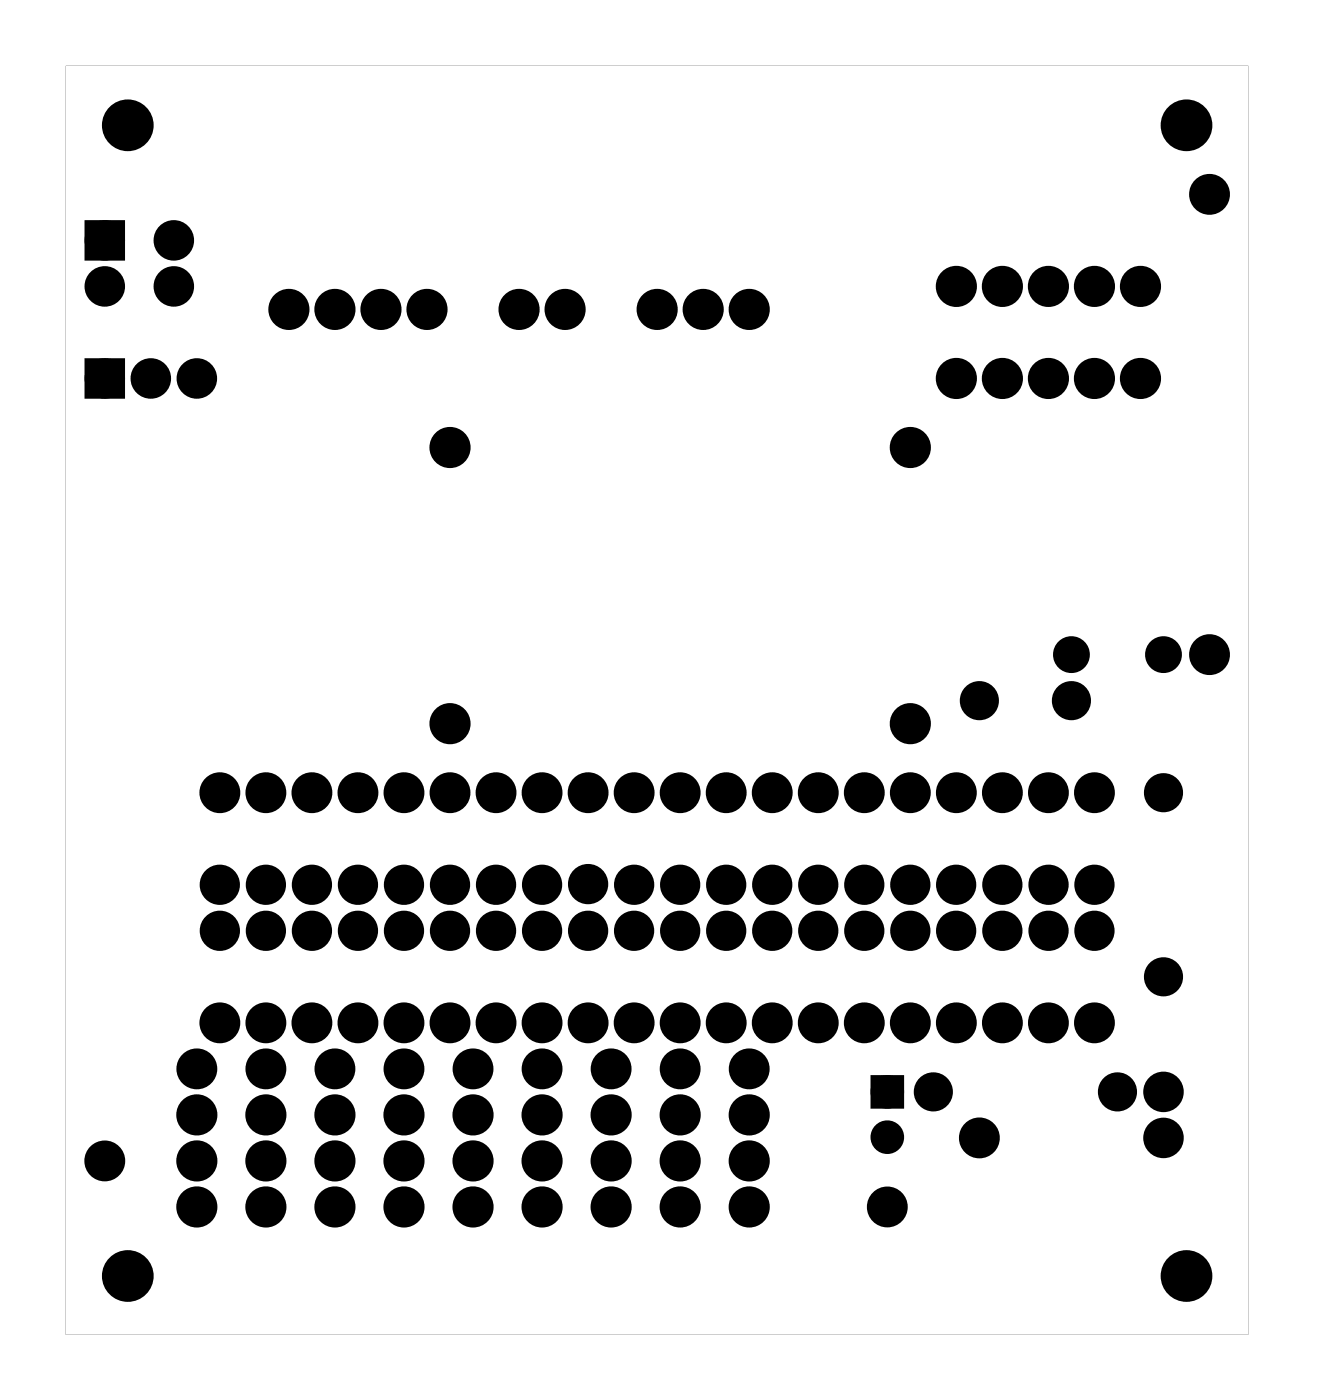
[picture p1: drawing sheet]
<svg xmlns="http://www.w3.org/2000/svg" width="73mm" height="77mm" viewBox="0 0 73 77" stroke-linecap="round" stroke-linejoin="round" font-family="sans-serif">
<g fill="#000">
<path d="M5 12.5h1.5v1.5h-1.5zM5 20.1h1.5v1.5h-1.5zM48.4 59.7h1.2v1.2h-1.2z"/>
<path d="M3.6 3.6v70.1h65.3v-70.1zM3.6 3.6h65.3v70.1h-65.3z"/>
</g>
<g fill="#000">
<circle cx="5.8" cy="15.8" r=".74"/>
<circle cx="5.8" cy="13.3" r=".74"/>
<circle cx="7.1" cy="6.9" r="1.3"/>
<circle cx="9.6" cy="15.8" r=".74"/>
<circle cx="9.6" cy="13.3" r=".74"/>
<circle cx="15.9" cy="17.1" r=".75"/>
<circle cx="18.5" cy="17.1" r=".75"/>
<circle cx="21" cy="17.1" r=".75"/>
<circle cx="23.6" cy="17.1" r=".75"/>
<circle cx="28.6" cy="17.1" r=".75"/>
<circle cx="31.2" cy="17.1" r=".75"/>
<circle cx="36.3" cy="17.1" r=".75"/>
<circle cx="38.8" cy="17.1" r=".75"/>
<circle cx="41.3" cy="17.1" r=".75"/>
<circle cx="52.8" cy="15.8" r=".75"/>
<circle cx="55.3" cy="15.8" r=".75"/>
<circle cx="57.9" cy="15.8" r=".75"/>
<circle cx="60.4" cy="15.8" r=".75"/>
<circle cx="62.9" cy="15.8" r=".75"/>
<circle cx="65.5" cy="6.9" r="1.3"/>
<circle cx="66.7" cy="10.7" r=".75"/>
<circle cx="5.8" cy="20.9" r=".74"/>
<circle cx="8.3" cy="20.9" r=".74"/>
<circle cx="10.9" cy="20.9" r=".74"/>
<circle cx="24.8" cy="24.7" r=".75"/>
<circle cx="24.8" cy="39.9" r=".75"/>
<circle cx="50.2" cy="24.7" r=".75"/>
<circle cx="50.2" cy="39.9" r=".75"/>
<circle cx="52.8" cy="20.9" r=".75"/>
<circle cx="54" cy="38.7" r=".7"/>
<circle cx="55.3" cy="20.9" r=".75"/>
<circle cx="57.9" cy="20.9" r=".75"/>
<circle cx="59.1" cy="38.7" r=".7"/>
<circle cx="59.1" cy="36.1" r=".64"/>
<circle cx="60.4" cy="20.9" r=".75"/>
<circle cx="62.9" cy="20.9" r=".75"/>
<circle cx="64.2" cy="36.1" r=".64"/>
<circle cx="66.7" cy="36.1" r=".75"/>
<circle cx="10.9" cy="59" r=".75"/>
<circle cx="12.1" cy="48.8" r=".74"/>
<circle cx="12.1" cy="51.4" r=".74"/>
<circle cx="12.1" cy="43.7" r=".75"/>
<circle cx="12.1" cy="56.4" r=".75"/>
<circle cx="14.7" cy="51.4" r=".74"/>
<circle cx="14.7" cy="48.8" r=".74"/>
<circle cx="14.7" cy="43.7" r=".75"/>
<circle cx="14.7" cy="56.4" r=".75"/>
<circle cx="14.7" cy="59" r=".75"/>
<circle cx="17.2" cy="51.4" r=".74"/>
<circle cx="17.2" cy="48.8" r=".74"/>
<circle cx="17.2" cy="43.7" r=".75"/>
<circle cx="17.2" cy="56.4" r=".75"/>
<circle cx="18.5" cy="59" r=".75"/>
<circle cx="19.8" cy="51.4" r=".74"/>
<circle cx="19.8" cy="48.8" r=".74"/>
<circle cx="19.8" cy="43.7" r=".75"/>
<circle cx="19.8" cy="56.4" r=".75"/>
<circle cx="22.3" cy="51.4" r=".74"/>
<circle cx="22.3" cy="48.8" r=".74"/>
<circle cx="22.3" cy="43.7" r=".75"/>
<circle cx="22.3" cy="56.4" r=".75"/>
<circle cx="22.3" cy="59" r=".75"/>
<circle cx="24.8" cy="51.4" r=".74"/>
<circle cx="24.8" cy="48.8" r=".74"/>
<circle cx="24.8" cy="43.7" r=".75"/>
<circle cx="24.8" cy="56.4" r=".75"/>
<circle cx="26.1" cy="59" r=".75"/>
<circle cx="27.4" cy="48.8" r=".74"/>
<circle cx="27.4" cy="51.4" r=".74"/>
<circle cx="27.4" cy="43.7" r=".75"/>
<circle cx="27.4" cy="56.4" r=".75"/>
<circle cx="29.9" cy="51.4" r=".74"/>
<circle cx="29.9" cy="48.8" r=".74"/>
<circle cx="29.9" cy="43.7" r=".75"/>
<circle cx="29.9" cy="56.4" r=".75"/>
<circle cx="29.9" cy="59" r=".75"/>
<circle cx="32.5" cy="51.4" r=".74"/>
<circle cx="32.5" cy="48.8" r=".74"/>
<circle cx="32.5" cy="43.7" r=".75"/>
<circle cx="32.5" cy="56.4" r=".75"/>
<circle cx="33.7" cy="59" r=".75"/>
<circle cx="35" cy="51.4" r=".74"/>
<circle cx="35" cy="48.8" r=".74"/>
<circle cx="35" cy="43.7" r=".75"/>
<circle cx="35" cy="56.4" r=".75"/>
<circle cx="37.5" cy="51.4" r=".74"/>
<circle cx="37.5" cy="48.8" r=".74"/>
<circle cx="37.5" cy="43.7" r=".75"/>
<circle cx="37.5" cy="59" r=".75"/>
<circle cx="37.5" cy="56.4" r=".75"/>
<circle cx="40.1" cy="51.4" r=".74"/>
<circle cx="40.1" cy="48.8" r=".74"/>
<circle cx="40.1" cy="43.7" r=".75"/>
<circle cx="40.1" cy="56.4" r=".75"/>
<circle cx="41.3" cy="59" r=".75"/>
<circle cx="42.6" cy="51.4" r=".74"/>
<circle cx="42.6" cy="48.8" r=".74"/>
<circle cx="42.6" cy="43.7" r=".75"/>
<circle cx="42.6" cy="56.4" r=".75"/>
<circle cx="45.2" cy="51.4" r=".74"/>
<circle cx="45.2" cy="48.8" r=".74"/>
<circle cx="45.2" cy="43.7" r=".75"/>
<circle cx="45.2" cy="56.4" r=".75"/>
<circle cx="47.7" cy="51.4" r=".74"/>
<circle cx="47.7" cy="48.8" r=".74"/>
<circle cx="47.7" cy="43.7" r=".75"/>
<circle cx="47.7" cy="56.4" r=".75"/>
<circle cx="50.2" cy="51.4" r=".74"/>
<circle cx="50.2" cy="48.8" r=".74"/>
<circle cx="50.2" cy="43.7" r=".75"/>
<circle cx="50.2" cy="56.4" r=".75"/>
<circle cx="52.8" cy="51.4" r=".74"/>
<circle cx="52.8" cy="48.8" r=".74"/>
<circle cx="52.8" cy="43.7" r=".75"/>
<circle cx="52.8" cy="56.4" r=".75"/>
<circle cx="55.3" cy="51.4" r=".74"/>
<circle cx="55.3" cy="48.8" r=".74"/>
<circle cx="55.3" cy="43.7" r=".75"/>
<circle cx="55.3" cy="56.4" r=".75"/>
<circle cx="57.9" cy="43.7" r=".75"/>
<circle cx="57.9" cy="56.4" r=".75"/>
<circle cx="57.9" cy="51.4" r=".74"/>
<circle cx="57.9" cy="48.8" r=".74"/>
<circle cx="60.4" cy="51.4" r=".74"/>
<circle cx="60.4" cy="48.8" r=".74"/>
<circle cx="60.4" cy="43.7" r=".75"/>
<circle cx="60.4" cy="56.4" r=".75"/>
<circle cx="64.2" cy="43.7" r=".7"/>
<circle cx="64.2" cy="53.9" r=".7"/>
<circle cx="5.8" cy="64.1" r=".75"/>
<circle cx="7.1" cy="70.4" r="1.3"/>
<circle cx="10.9" cy="66.6" r=".75"/>
<circle cx="10.9" cy="64.1" r=".75"/>
<circle cx="10.9" cy="61.5" r=".75"/>
<circle cx="14.7" cy="66.6" r=".75"/>
<circle cx="14.7" cy="61.5" r=".75"/>
<circle cx="14.7" cy="64.1" r=".75"/>
<circle cx="18.5" cy="66.6" r=".75"/>
<circle cx="18.5" cy="64.1" r=".75"/>
<circle cx="18.5" cy="61.5" r=".75"/>
<circle cx="22.3" cy="66.6" r=".75"/>
<circle cx="22.3" cy="64.1" r=".75"/>
<circle cx="22.3" cy="61.5" r=".75"/>
<circle cx="26.1" cy="66.6" r=".75"/>
<circle cx="26.1" cy="64.1" r=".75"/>
<circle cx="26.1" cy="61.5" r=".75"/>
<circle cx="29.9" cy="66.6" r=".75"/>
<circle cx="29.9" cy="64.1" r=".75"/>
<circle cx="29.9" cy="61.5" r=".75"/>
<circle cx="33.7" cy="66.6" r=".75"/>
<circle cx="33.7" cy="61.5" r=".75"/>
<circle cx="33.7" cy="64.1" r=".75"/>
<circle cx="37.5" cy="66.6" r=".75"/>
<circle cx="37.5" cy="64.1" r=".75"/>
<circle cx="37.5" cy="61.5" r=".75"/>
<circle cx="41.3" cy="66.6" r=".75"/>
<circle cx="41.3" cy="64.1" r=".75"/>
<circle cx="41.3" cy="61.5" r=".75"/>
<circle cx="49" cy="60.3" r=".6"/>
<circle cx="49" cy="62.8" r=".6"/>
<circle cx="49" cy="66.6" r=".75"/>
<circle cx="51.5" cy="60.3" r=".7"/>
<circle cx="54" cy="62.8" r=".75"/>
<circle cx="61.7" cy="60.3" r=".7"/>
<circle cx="64.2" cy="60.3" r=".74"/>
<circle cx="64.2" cy="62.8" r=".74"/>
<circle cx="65.5" cy="70.4" r="1.3"/>
</g>
<g fill="none" stroke="#000" stroke-width=".25">
<circle cx="7.1" cy="6.9" r="1.3"/>
<circle cx="65.5" cy="6.9" r="1.3"/>
<circle cx="7.1" cy="70.4" r="1.3"/>
<circle cx="65.5" cy="70.4" r="1.3"/>
</g>
<g fill="none" stroke="#000" stroke-width=".75" stroke-linecap="butt">
<circle cx="66.7" cy="10.7" r=".75"/>
<circle cx="66.7" cy="36.1" r=".75"/>
<circle cx="10.9" cy="59" r=".75"/>
<circle cx="12.1" cy="48.8" r=".74"/>
<circle cx="12.1" cy="51.4" r=".74"/>
<circle cx="12.1" cy="56.4" r=".75"/>
<circle cx="12.1" cy="43.7" r=".75"/>
<circle cx="14.7" cy="51.4" r=".74"/>
<circle cx="14.7" cy="48.8" r=".74"/>
<circle cx="14.7" cy="56.4" r=".75"/>
<circle cx="14.7" cy="43.7" r=".75"/>
<circle cx="14.7" cy="59" r=".75"/>
<circle cx="17.2" cy="51.4" r=".74"/>
<circle cx="17.2" cy="48.8" r=".74"/>
<circle cx="17.2" cy="56.4" r=".75"/>
<circle cx="17.2" cy="43.7" r=".75"/>
<circle cx="18.5" cy="59" r=".75"/>
<circle cx="19.8" cy="51.4" r=".74"/>
<circle cx="19.8" cy="48.8" r=".74"/>
<circle cx="19.8" cy="56.4" r=".75"/>
<circle cx="19.8" cy="43.7" r=".75"/>
<circle cx="22.3" cy="51.4" r=".74"/>
<circle cx="22.3" cy="48.8" r=".74"/>
<circle cx="22.3" cy="43.7" r=".75"/>
<circle cx="22.3" cy="59" r=".75"/>
<circle cx="22.3" cy="56.4" r=".75"/>
<circle cx="24.8" cy="51.4" r=".74"/>
<circle cx="24.8" cy="48.8" r=".74"/>
<circle cx="24.8" cy="56.4" r=".75"/>
<circle cx="24.8" cy="43.7" r=".75"/>
<circle cx="26.1" cy="59" r=".75"/>
<circle cx="27.4" cy="48.8" r=".74"/>
<circle cx="27.4" cy="51.4" r=".74"/>
<circle cx="27.4" cy="56.4" r=".75"/>
<circle cx="27.4" cy="43.7" r=".75"/>
<circle cx="29.9" cy="51.4" r=".74"/>
<circle cx="29.9" cy="48.8" r=".74"/>
<circle cx="29.9" cy="59" r=".75"/>
<circle cx="29.9" cy="43.7" r=".75"/>
<circle cx="29.9" cy="56.4" r=".75"/>
<circle cx="32.5" cy="48.8" r=".74"/>
<circle cx="32.5" cy="51.4" r=".74"/>
<circle cx="32.5" cy="43.7" r=".75"/>
<circle cx="32.5" cy="56.4" r=".75"/>
<circle cx="33.7" cy="59" r=".75"/>
<circle cx="35" cy="51.4" r=".74"/>
<circle cx="35" cy="48.8" r=".74"/>
<circle cx="35" cy="43.7" r=".75"/>
<circle cx="35" cy="56.4" r=".75"/>
<circle cx="37.5" cy="51.4" r=".74"/>
<circle cx="37.5" cy="48.8" r=".74"/>
<circle cx="37.5" cy="43.7" r=".75"/>
<circle cx="37.5" cy="56.4" r=".75"/>
<circle cx="37.5" cy="59" r=".75"/>
<circle cx="40.1" cy="51.4" r=".74"/>
<circle cx="40.1" cy="48.8" r=".74"/>
<circle cx="40.1" cy="43.7" r=".75"/>
<circle cx="40.1" cy="56.4" r=".75"/>
<circle cx="41.3" cy="59" r=".75"/>
<circle cx="42.6" cy="51.4" r=".74"/>
<circle cx="42.6" cy="48.8" r=".74"/>
<circle cx="42.6" cy="43.7" r=".75"/>
<circle cx="42.6" cy="56.4" r=".75"/>
<circle cx="45.2" cy="51.4" r=".74"/>
<circle cx="45.2" cy="48.8" r=".74"/>
<circle cx="45.2" cy="56.4" r=".75"/>
<circle cx="45.2" cy="43.7" r=".75"/>
<circle cx="47.7" cy="51.4" r=".74"/>
<circle cx="47.7" cy="48.8" r=".74"/>
<circle cx="47.7" cy="43.7" r=".75"/>
<circle cx="47.7" cy="56.4" r=".75"/>
<circle cx="50.2" cy="51.4" r=".74"/>
<circle cx="50.2" cy="48.8" r=".74"/>
<circle cx="50.2" cy="43.7" r=".75"/>
<circle cx="50.2" cy="56.4" r=".75"/>
<circle cx="52.8" cy="51.4" r=".74"/>
<circle cx="52.8" cy="48.8" r=".74"/>
<circle cx="52.8" cy="43.7" r=".75"/>
<circle cx="52.8" cy="56.4" r=".75"/>
<circle cx="55.3" cy="51.4" r=".74"/>
<circle cx="55.3" cy="48.8" r=".74"/>
<circle cx="55.3" cy="56.4" r=".75"/>
<circle cx="55.3" cy="43.7" r=".75"/>
<circle cx="57.9" cy="56.4" r=".75"/>
<circle cx="57.9" cy="43.7" r=".75"/>
<circle cx="57.9" cy="51.4" r=".74"/>
<circle cx="57.9" cy="48.8" r=".74"/>
<circle cx="60.4" cy="51.4" r=".74"/>
<circle cx="60.4" cy="48.8" r=".74"/>
<circle cx="60.4" cy="56.4" r=".75"/>
<circle cx="60.4" cy="43.7" r=".75"/>
<circle cx="5.8" cy="64.1" r=".75"/>
<circle cx="49" cy="66.6" r=".75"/>
<circle cx="54" cy="62.8" r=".75"/>
</g>
<g fill="none" stroke="#000" stroke-width=".76" stroke-linecap="butt">
<path d="M5 12.5h1.5v1.5h-1.5zM5 20.1h1.5v1.5h-1.5z"/>
<circle cx="5.8" cy="13.3" r=".74"/>
<circle cx="5.8" cy="15.8" r=".74"/>
<circle cx="9.6" cy="13.3" r=".74"/>
<circle cx="9.6" cy="15.8" r=".74"/>
<circle cx="15.9" cy="17.1" r=".75"/>
<circle cx="18.5" cy="17.1" r=".75"/>
<circle cx="21" cy="17.1" r=".75"/>
<circle cx="23.6" cy="17.1" r=".75"/>
<circle cx="28.6" cy="17.1" r=".75"/>
<circle cx="31.2" cy="17.1" r=".75"/>
<circle cx="36.3" cy="17.1" r=".75"/>
<circle cx="38.8" cy="17.1" r=".75"/>
<circle cx="41.3" cy="17.1" r=".75"/>
<circle cx="52.8" cy="15.8" r=".75"/>
<circle cx="55.3" cy="15.8" r=".75"/>
<circle cx="57.9" cy="15.8" r=".75"/>
<circle cx="60.4" cy="15.8" r=".75"/>
<circle cx="62.9" cy="15.8" r=".75"/>
<circle cx="5.8" cy="20.9" r=".74"/>
<circle cx="8.3" cy="20.9" r=".74"/>
<circle cx="10.9" cy="20.9" r=".74"/>
<circle cx="24.8" cy="39.9" r=".75"/>
<circle cx="24.8" cy="24.7" r=".75"/>
<circle cx="50.2" cy="24.7" r=".75"/>
<circle cx="50.2" cy="39.9" r=".75"/>
<circle cx="52.8" cy="20.9" r=".75"/>
<circle cx="54" cy="38.7" r=".7"/>
<circle cx="55.3" cy="20.9" r=".75"/>
<circle cx="57.9" cy="20.9" r=".75"/>
<circle cx="59.1" cy="38.7" r=".7"/>
<circle cx="59.1" cy="36.1" r=".64"/>
<circle cx="60.4" cy="20.9" r=".75"/>
<circle cx="62.9" cy="20.9" r=".75"/>
<circle cx="64.2" cy="36.1" r=".64"/>
<circle cx="64.2" cy="53.9" r=".7"/>
<circle cx="64.2" cy="43.7" r=".7"/>
<circle cx="10.9" cy="61.5" r=".75"/>
<circle cx="10.9" cy="66.6" r=".75"/>
<circle cx="10.9" cy="64.1" r=".75"/>
<circle cx="14.7" cy="61.5" r=".75"/>
<circle cx="14.7" cy="66.6" r=".75"/>
<circle cx="14.7" cy="64.1" r=".75"/>
<circle cx="18.5" cy="61.5" r=".75"/>
<circle cx="18.5" cy="66.6" r=".75"/>
<circle cx="18.5" cy="64.1" r=".75"/>
<circle cx="22.3" cy="61.5" r=".75"/>
<circle cx="22.3" cy="66.6" r=".75"/>
<circle cx="22.3" cy="64.1" r=".75"/>
<circle cx="26.1" cy="61.5" r=".75"/>
<circle cx="26.1" cy="66.6" r=".75"/>
<circle cx="26.1" cy="64.1" r=".75"/>
<circle cx="29.9" cy="61.5" r=".75"/>
<circle cx="29.9" cy="66.6" r=".75"/>
<circle cx="29.9" cy="64.1" r=".75"/>
<circle cx="33.7" cy="61.5" r=".75"/>
<circle cx="33.7" cy="66.6" r=".75"/>
<circle cx="33.7" cy="64.1" r=".75"/>
<circle cx="37.5" cy="61.5" r=".75"/>
<circle cx="37.5" cy="66.6" r=".75"/>
<circle cx="37.5" cy="64.1" r=".75"/>
<circle cx="41.3" cy="61.5" r=".75"/>
<circle cx="41.3" cy="66.6" r=".75"/>
<circle cx="41.3" cy="64.1" r=".75"/>
<circle cx="51.5" cy="60.3" r=".7"/>
<circle cx="61.7" cy="60.3" r=".7"/>
<circle cx="64.2" cy="60.3" r=".74"/>
<circle cx="64.2" cy="62.8" r=".74"/>
</g>
<g fill="none" stroke="#000" stroke-width=".65" stroke-linecap="butt">
<path d="M48.4 59.7h1.2v1.2h-1.2z"/>
<circle cx="49" cy="60.3" r=".6"/>
<circle cx="49" cy="62.8" r=".6"/>
</g>
</svg>
